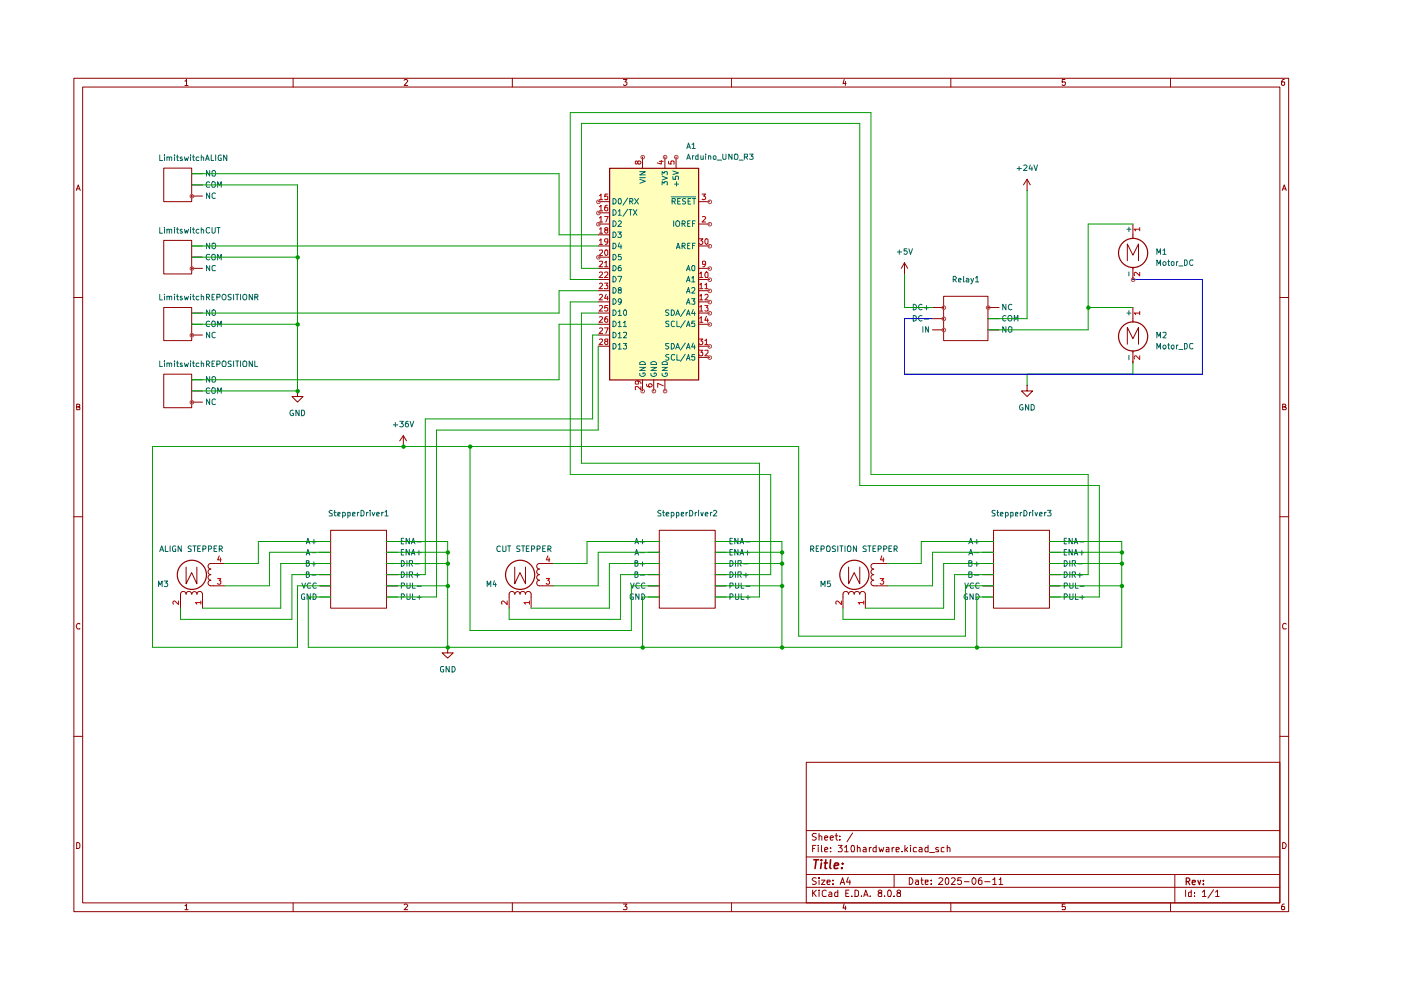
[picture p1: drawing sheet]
<svg xmlns="http://www.w3.org/2000/svg" width="297mm" height="210mm" viewBox="0 0 297 210" stroke-linecap="round" stroke-linejoin="round" font-family="sans-serif">
<g fill="none" stroke="#910000" stroke-width=".21">
<path d="M15.7 16.6h257.5v176.7h-257.5zM17.5 18.5h253.9v172.9h-253.9zM39.2 17.2h.2l.1-.4v1.3M39.2 18.1h.7M62.1 16.6v1.9M85.7 17l.2-.2h.3l.2 .3-.7 1h.7M108.6 16.6v1.9M132.2 16.8h.7l-.4 .6 .4 .1v.4l-.2 .2h-.4l-.1-.2M155.1 16.6v1.9M179 16.8l-.3 .9h.7M179.2 17.3v.8M201.6 16.6v1.9"/>
<path d="M225.8 16.8h-.6v.6h.6l.1 .1-.1 .5-.4 .1-.2-.2M248.2 16.6v1.9M272.3 16.8h-.3a.93 .93 0 0 0-.2 1.2h.5l.1-.5-.1-.1h-.5l-.1 .1M16.2 40.4l.4-1.2 .4 1.2M16.3 40h.5M271.9 40.4l.4-1.2 .4 1.2M272 40h.6M15.7 63.1h1.8M271.4 63.1h1.8M16.3 86.3h.4l.2-.3-.1-.2-.5-.1v1.2h.5l.1-.5-.2-.1M271.9 86.3l.6-.1v-.4l-.6-.1v1.2h.6l.2-.4-.3-.2M15.7 109.6h1.8"/>
<path d="M271.4 109.6h1.8M16.9 132.3l-.1-.1a.66 .66 0 0 0-.6 .4 .66 .66 0 0 0 .2 .7h.5M272.7 132.3l-.4-.1-.4 .3v.6l.2 .2h.6M15.7 156.1h1.8M271.4 156.1h1.8M16.3 178.6h.3l.3 .4v.6l-.3 .3h-.3zM170.9 161.6h100.5v29.8h-100.5zM170.9 176.1h100.5M172.3 179.9h.4M173 179.2h-.7v1.4M173.1 176.8l-.6-.1-.3 .3 .1 .3 .7 .2 .1 .2a.51 .51 0 0 1-.4 .4 .51 .51 0 0 1-.5 0M173.5 179.2v.1"/>
<path d="M173.5 179.7v.9M173.7 177.3l.3-.1 .2 .2v.7M173.7 176.7v1.4M174.2 179.2v1.2l.1 .2M174.8 177.6l.7-.1-.1-.2-.4-.1-.2 .2 .1 .7h.5M176 177.6l.7-.1-.1-.2-.4-.1-.2 .2 .1 .7h.5M176.1 179.7v.2M177 177.2h.6M177.3 176.7v1.2l.3 .2M177.7 179.2h.9l-.5 .5h.2l.3 .3-.1 .5h-.8M178.1 178v.1M178.1 177.3v.1"/>
<path d="M179.1 179.7l.4-.5v1.4M180.5 179.3h.6l.1 .8-.2 .5-.5-.1zM180.8 176.6l-1.2 1.9M181.8 179.8l.2-.1h.3l.1 .9M181.8 179.2v1.4M183 179.7h.5l.1 .2v.7h-.6v-.3l.6-.3M184.3 179.7v.9M184.7 179.7l-.4 .3M185.8 179.2v1.4h-.5l-.2-.3 .1-.5 .2-.1h.4M186.4 179.7l.2 .9 .3-.6 .2 .6 .3-.9M187.9 179.7h.6v.9h-.6v-.4l.6-.2M189.1 179.7v.9"/>
<path d="M189.6 179.7l-.5 .3M191.9 179.2v1.4M192.4 179.7l-.5 .6M193 179.2v.1M193 179.7v.9M194.3 179.7h-.4l-.3 .3 .1 .6h.6M194.9 179.7h.3l.3 .2v.7h-.6l-.1-.3 .2-.2 .5-.1M196.8 179.2v1.4h-.6v-.9h.6M199 179.7a.35 .35 0 0 0-.4 0 .35 .35 0 0 0-.2 .3l.6 .3v.3h-.6M200.2 179.7h-.4l-.2 .1v.7l.6 .1M200.8 179.8v-.1a.36 .36 0 0 1 .6 .2v.7M200.8 179.2v1.4"/>
<path d="M271.9 178.6a.65 .65 0 0 1 .8 .7 .65 .65 0 0 1-.8 .6zM39.2 192h.2l.1-.3v1.2M39.2 192.9h.7M62.1 191.4v1.9M85.7 191.9l.2-.2h.3l.2 .2-.7 1h.7M108.6 191.4v1.9M132.2 191.7h.7l-.4 .5 .4 .2v.3l-.1 .2-.6-.1M155.1 191.4v1.9M170.9 188.1h100.5M170.9 185.4h100.5M170.9 181.7h100.5M172.3 188.7v1.4"/>
<path d="M172.5 189.3l.6 .8M173.1 186.2l-.6-.1-.3 .3 .3 .4 .6 .3a.51 .51 0 0 1-.4 .4 .51 .51 0 0 1-.5 0M173.1 188.7l-.8 .8M173.7 188.7v.2M173.7 186.1v.2M173.7 186.6v.9M173.7 189.1v1M174.2 186.6h.7l-.7 .9h.7M174.8 180.2l.7-.2-.1-.3h-.4l-.2 .2 .1 .7h.5M175.2 188.9l-.4-.2-.5 .4 .1 .8 .2 .2 .6-.1M175.3 187l.7-.1-.1-.3h-.5l-.1 .2 .1 .7h.5M175.8 189.2l.4-.1 .2 .3v.7h-.6l-.1-.4 .7-.2"/>
<path d="M176.1 180.5v.1M176.6 187.4v.1M176.6 186.6v.2M177.6 188.7v1.4h-.6v-.9h.6M178.1 187.5l.5-1.4 .5 1.4M178.3 187.1h.6M179 191.6l-.3 .9h.7M179.1 180.6h.7M179.2 192.1v.8M179.3 189.4h.5M179.8 186l-.3 1h.8M180 188.7h-.7v1.4h.7"/>
<path d="M180.2 186.6v.9M180.6 190v.1M181.3 188.7h.3l.4 .4v.6l-.2 .4h-.5zM182.6 190v.1M183.1 190.1l.5-1.4 .5 1.4M183.2 189.7h.7M184.5 190v.1M186.4 189.3l-.2-.3 .2-.3 .5 .1v.3l-.7 .5 .2 .5h.5v-.6l-.2-.2M187.5 190v.1M188.2 189l.3-.3a.78 .78 0 0 1 .6 .6 .78 .78 0 0 1-.3 .8l-.5-.1zM189.6 190v.1M189.6 185.4v2.7"/>
<path d="M190 180.2l.7-.2-.1-.3h-.6v.9h.6M190.4 189.3l-.2-.3 .2-.3 .4 .1 .1 .3-.7 .5 .1 .5h.5l.1-.6-.2-.2M191.3 180.5v.1M192 180.1l.4 .5M192.8 186.1a.72 .72 0 0 1 .8 .7 .72 .72 0 0 1-.8 .7zM194.1 186.6h.5l.1 .9M194.7 186.9h-.4l-.2 .3 .2 .3h.4M195.2 186.6h.5M195.4 186.1v1.2l.3 .2M196.2 187l.6-.1v-.3h-.6v.9h.6M197.1 180.8h1M197.4 187.4v.1"/>
<path d="M197.4 186.6v.2M199.1 186.3v-.1a.47 .47 0 0 1 .8 .3l-.9 1h.9M200.5 186.3l.2-.2a.8 .8 0 0 1 .5 .7 .8 .8 0 0 1-.5 .7l-.2-.1-.1-.5zM201.6 191.4v1.9M201.8 186.3l.1-.2h.4l.2 .4-.8 1h.8M203.8 186.1h-.7l-.1 .7 .3-.2 .4 .1 .2 .6a.52 .52 0 0 1-.9 .1M204.5 186.9h1M206.4 186.1a.75 .75 0 0 1 .6 .7 .75 .75 0 0 1-.6 .7 .92 .92 0 0 1 0-1.4zM208.1 186.1l-.5 .2a1.02 1.02 0 0 0 .1 1.2l.5-.1v-.6l-.5-.2-.3 .3M208.8 186.9h1.1M210.5 186.5l.4-.4v1.4M210.5 187.5h.7"/>
<path d="M211.8 186.5l.4-.4v1.4M211.8 187.5h.8M225.8 191.7h-.6v.6l.6-.1 .1 .2-.1 .5-.6-.1M248.2 191.4v1.9M249.1 185.4v6M251.4 188.7v1.4M252.6 188.7v1.4h-.5l-.1-.8 .2-.2 .4 .1M253.2 190v.1M253.2 189.2v.2M254.9 189.1l.5-.4v1.4M254.9 190.1h.8M257.3 188.6l-1.2 1.8"/>
<path d="M257.7 189.1l.4-.4v1.4M257.7 190.1h.8M272.3 191.7h-.3a.93 .93 0 0 0-.2 1.2h.5l.1-.5-.1-.2h-.5l-.1 .2"/>
</g>
<path d="M251.5 186.9h.5l.3-.3v-.2l-.3-.3h-.5v1.5M251.8 186.9l.5 .7M252.8 187.1l.6-.1v-.4h-.5l-.1 .2 .1 .7h.5M254 186.6l.3 1 .3-1M255.1 187.4v.2M255.1 186.6v.2" fill="none" stroke="#910000" stroke-width=".25"/>
<path d="M172.6 182.3h1M173.1 182.3l-.3 1.8M174.2 182.3v.2M174.2 183l-.2 1.1M174.8 183h.6M175.1 182.3l-.2 1.8h.4M176.1 182.3l-.2 1.6 .3 .2M176.9 183.6l.9-.2-.1-.4h-.7l-.1 .9 .1 .2h.6M178.5 184v.1M178.6 183v.2" fill="none" stroke="#910000" stroke-width=".34"/>
<path d="M129.2 35.6h18.9v44.9h-18.9z" fill="#ffb"/>
<g fill="none" stroke="#910000" stroke-width=".21">
<path d="M34.7 35.6h5.9v7.2h-5.9zM40.6 39.2h2.3M40.6 36.8h2.3M136.2 33.3v2.3M141 33.3v2.3M143.3 33.3v2.3M217.8 38l-.8 1.2M217.8 38v2.4M217.8 38l.6 1.2M34.7 51h5.9v7.1h-5.9zM40.6 52.2h2.3M40.6 54.5h2.3"/>
<path d="M40.6 56.9h2.3M40.6 41.6h2.3M126.8 59.3h2.4M126.8 42.8h2.4M126.8 45.1h2.4M126.8 47.5h2.4M126.8 49.8h2.4M126.8 52.2h2.4M126.8 54.5h2.4M126.8 56.9h2.4M148.1 59.3h2.4M148.1 42.8h2.4"/>
<path d="M148.1 47.5h2.4M148.1 52.2h2.4M148.1 56.9h2.4M191.8 58.1h.1M191.8 55.7l-.7 1.2M191.8 55.7v2.4M191.8 55.7l.6 1.2M217.8 40.4h.1M239 55.3v-3.6l1.2 2.4 1.2-2.4v3.6M240.2 47.5v3M240.2 56.6v2.7M34.7 79.3h5.9v7.1h-5.9z"/>
<path d="M34.7 65.2h5.9v7h-5.9zM40.6 66.4h2.3M40.6 68.7h2.3M40.6 71h2.3M126.8 61.6h2.4M126.8 64h2.4M126.8 66.4h2.4M126.8 68.7h2.4M126.8 71h2.4M126.8 73.4h2.4M148.1 61.6h2.4M148.1 64h2.4"/>
<path d="M148.1 66.4h2.4M148.1 68.7h2.4M148.1 73.4h2.4M148.1 75.8h2.4M197.7 67.6h2.4M197.7 65.2h2.4M197.7 69.9h2.4M200.1 62.8h9.4v9.4h-9.4zM209.5 67.6h2.3M209.5 65.2h2.3M209.5 69.9h2.3M239 73v-3.6l1.2 2.4 1.2-2.4v3.6"/>
<path d="M240.2 65.2v3.1M240.2 74.3v2.7M40.6 82.9h2.3M40.6 85.3h2.3M40.6 80.5h2.3M63.1 82.9v1.2h1.2l-1.2 1.2-1.2-1.2h1.2M63.1 82.9h.1M85.5 94.7h.1M85.5 92.4l-.7 1.1M85.5 92.4v2.3M85.5 92.4l.7 1.1M136.2 80.5v2.4"/>
<path d="M138.6 80.5v2.4M141 80.5v2.4M217.8 81.7v1.2h1.1l-1.1 1.2-1.2-1.2h1.2M217.8 81.7h.1M47.7 119.5h-3a.59 .59 0 0 0-.6 .6 .59 .59 0 0 0 .6 .5 .59 .59 0 0 0-.6 .6 .59 .59 0 0 0 .6 .6 .59 .59 0 0 0-.6 .6 .59 .59 0 0 0 .6 .6 .59 .59 0 0 0-.6 .6 .59 .59 0 0 0 .6 .6h3M67.7 119.5h2.4M67.7 114.8h2.4M67.7 117.1h2.4M70.1 112.4h11.9v16.5h-11.9zM82 119.5h2.3M82 114.8h2.3M82 117.1h2.3"/>
<path d="M117.3 119.5h-2.9a.59 .59 0 0 0-.6 .6 .59 .59 0 0 0 .6 .5 .59 .59 0 0 0-.6 .6 .59 .59 0 0 0 .6 .6 .59 .59 0 0 0-.6 .6 .59 .59 0 0 0 .6 .6 .59 .59 0 0 0-.6 .6 .59 .59 0 0 0 .6 .6h2.9M137.4 119.5h2.4M137.4 114.8h2.4M137.4 117.1h2.4M139.8 112.4h11.8v16.5h-11.8zM151.6 119.5h2.4M151.6 114.8h2.4M151.6 117.1h2.4M188.2 119.5h-3a.59 .59 0 0 0-.5 .6 .59 .59 0 0 0 .5 .5 .59 .59 0 0 0-.5 .6 .59 .59 0 0 0 .5 .6 .59 .59 0 0 0-.5 .6 .59 .59 0 0 0 .5 .6 .59 .59 0 0 0-.5 .6 .59 .59 0 0 0 .5 .6h3M208.3 119.5h2.4M208.3 114.8h2.4M208.3 117.1h2.4"/>
<path d="M210.7 112.4h11.8v16.5h-11.8zM222.5 119.5h2.3M222.5 114.8h2.3M222.5 117.1h2.3M39.5 120.2v3.6l1.1-2.4 1.1 2.4v-3.6M40.6 126a.59 .59 0 0 0-.6-.6 .59 .59 0 0 0-.5 .6 .59 .59 0 0 0-.6-.6 .59 .59 0 0 0-.6 .6v2.9M40.7 126a.55 .55 0 0 1 .5-.6 .55 .55 0 0 1 .6 .6M41.7 126a.59 .59 0 0 1 .6-.6 .59 .59 0 0 1 .6 .6v2.9M67.7 124.2h2.4M67.7 121.8h2.4M67.7 126.6h2.4M82 124.2h2.3"/>
<path d="M82 121.8h2.3M82 126.6h2.3M94.9 137.2v1.2h1.2l-1.2 1.1-1.2-1.1h1.2M94.9 137.2h.1M109.1 120.2v3.6l1.1-2.4 1.2 2.4v-3.6M109.1 126a.59 .59 0 0 0-.6-.6 .59 .59 0 0 0-.6 .6v2.9M109.2 126a.55 .55 0 0 1 .5-.6 .55 .55 0 0 1 .6 .6M110.2 126a.59 .59 0 0 1 .6-.6 .59 .59 0 0 1 .6 .6 .59 .59 0 0 1 .6-.6 .59 .59 0 0 1 .6 .6v2.9M137.4 124.2h2.4M137.4 121.8h2.4M137.4 126.6h2.4M151.6 124.2h2.4"/>
<path d="M151.6 121.8h2.4M151.6 126.6h2.4M178.7 128.9v-2.9a.59 .59 0 0 1 .6-.6 .59 .59 0 0 1 .6 .6 .59 .59 0 0 1 .6-.6 .59 .59 0 0 1 .6 .6 .59 .59 0 0 1 .6-.6 .59 .59 0 0 1 .6 .6 .59 .59 0 0 1 .6-.6 .59 .59 0 0 1 .6 .6v2.9M179.9 120.2v3.6l1.2-2.4 1.2 2.4v-3.6M208.3 124.2h2.4M208.3 121.8h2.4M208.3 126.6h2.4M222.5 124.2h2.3M222.5 121.8h2.3M222.5 126.6h2.3"/>
</g>
<g fill="none" stroke="#006665" stroke-width=".21">
<path d="M44.4 38.7l-.2-.2a.67 .67 0 0 0-.5 .5 .67 .67 0 0 0 .2 .7l.5-.1M44.4 36.2v1.1l-.6-1.1v1.1M45 36.3l.5-.1a.86 .86 0 0 1 .1 1.1h-.5l-.1-.1zM45.1 38.5l.5 .2v.8l-.1 .2h-.5a.86 .86 0 0 1 .1-1.2zM46.1 39.7v-1.2l.5 .9 .3-.9v1.2M135.6 38l1.2 .4-1.2 .5M135.6 36.4h1.2l-1.2 .7h1.2M135.6 37.7h1.2M140.4 39.2v-.7l.4 .4 .1-.4h.5v.7M140.4 37.3l1.1 .5-1.1 .4M140.4 37.1v-.7l.4 .3 .1-.3h.5v.7M142.7 37.4v.6h.6l-.1-.5 .1-.2h.4l.1 .2v.5"/>
<path d="M142.7 36.2l1.1 .5-1.1 .3M143 39h.8M143.4 38.5v1M44.4 40.9v1.2l-.6-1.2v1.2M44.4 54l-.5-.1a.67 .67 0 0 0-.2 .7 .67 .67 0 0 0 .5 .5l.2-.2M44.4 56.3v1.1l-.6-1.1v1.1M44.4 51.6v1.1l-.6-1.1v1.1M45 51.7l.1-.1h.5a.86 .86 0 0 1-.1 1.1l-.5-.1zM45 53.9h.5l.1 .2v.8l-.5 .2a.86 .86 0 0 1-.1-1.2zM45.6 41.1l-.1-.2-.5 .2v.7a.45 .45 0 0 0 .6 .2M45.6 56.4l-.5-.1-.1 .3v.5l.1 .3 .5-.1M46.1 55.1v-1.2l.5 .9 .3-.9v1.2"/>
<path d="M130 42.1a.6 .6 0 0 1 .6 .6 .6 .6 0 0 1-.6 .6zM130 44.4a.6 .6 0 0 1 .6 .6 .6 .6 0 0 1-.6 .6zM130 46.8a.6 .6 0 0 1 .6 .6 .6 .6 0 0 1-.6 .6zM130 49.2h.4a.66 .66 0 0 1 .2 .7 .66 .66 0 0 1-.6 .5zM130 51.6h.4a.66 .66 0 0 1 .2 .7 .66 .66 0 0 1-.6 .4zM130 53.9h.4a.66 .66 0 0 1 .2 .8 .66 .66 0 0 1-.6 .4zM130 56.3h.4l.2 .4-.2 .7h-.4zM130 58.6a.66 .66 0 0 1 .6 .4 .66 .66 0 0 1-.2 .8h-.4zM131 49.2h.7l-.4 .4 .4 .3v.4l-.6 .1-.1-.2M131 58.6h.8l-.5 1.2M131.1 44.8l.3-.4v1.2M131.1 46.9l.4-.1 .2 .4-.7 .8h.7"/>
<path d="M131.1 45.6h.6M131.1 42.2l.4-.1a.78 .78 0 0 1 0 1.2l-.4-.1zM131.3 51.5l-.2 .8h.7M131.7 53.9h-.6v.5h.6v.6l-.5 .1-.1-.2M131.7 56.3h-.4l-.2 .4v.7h.6v-.7h-.6v.2M131.7 51.9v.8M133.1 42l-1 1.5M133.1 44.4l-1 1.5M133.3 44.4h.7M133.5 42.7h.5l.2-.2-.1-.3-.6-.1v1.2M133.7 44.4v1.2M133.8 42.7l.4 .6"/>
<path d="M134.3 44.4l.7 1.2M134.5 42.1l.9 1.2M135 44.4l-.7 1.2M135.4 42.1l-.9 1.2M142.3 41.7h5.2M142.5 42.7h.6l.1-.5-.7-.1v1.2M142.8 46.8v1.2M142.8 42.7l.4 .6M143.3 47l.3-.2a.6 .6 0 0 1 .5 .6 .6 .6 0 0 1-.5 .6l-.3-.4zM143.4 52.7l.4-1.1 .4 1.1M143.5 52.4h.6M143.7 42.7h.4"/>
<path d="M144.3 42.1h-.6v1.2h.6M144.6 47.4h.5l.2-.2-.1-.3-.6-.1v1.2M144.6 52.2l.6-.1 .1-.4-.2-.1h-.5v1.1M144.9 47.4l.4 .6M144.9 52.2l.4 .5M145.4 42.2h-.6v.4l.5 .2 .1 .2-.3 .3-.4-.1M145.5 59.8l.5-1.2 .3 1.2M145.5 57.4l.5-1.1 .3 1.1M145.6 59.4h.6M145.6 57.1h.6M145.8 47.4h.3M145.8 52.1h.3"/>
<path d="M145.9 42.7h.4M146.3 46.8h-.5v1.2h.5M146.3 51.6h-.5v1.1h.5M146.5 42.1h-.6v1.2h.6M146.6 58.9h.2l.2-.3v1.2M146.6 59.8h.7M146.8 56.3h.4l.1 .2v.7l-.1 .2h-.4l-.2-.4zM146.8 47.4h.4M146.8 42.1h.7M146.8 52.1h.4M147.2 42.1v1.2M147.4 46.8h-.6v1.2"/>
<path d="M147.4 51.6h-.6v1.1M238.9 48.6h.9M239.4 48.2v.9M239.4 57.7v.8M44.4 79.8v1.2l-.6-1.2v1.2M44.4 68.2l-.2-.1a.6 .6 0 0 0-.5 .6 .6 .6 0 0 0 .5 .6l.2-.1M44.4 70.4v1.2l-.6-1.2v1.2M44.4 65.7v1.2l-.6-1.2v1.2M45 65.9l.5-.2a.65 .65 0 0 1 .2 .7 .65 .65 0 0 1-.5 .5l-.2-.2zM45.1 68.1l.5 .1v.9l-.5 .2a.78 .78 0 0 1 0-1.2zM45.6 70.5a.45 .45 0 0 0-.6 .2v.7a.45 .45 0 0 0 .6 .1M46.1 69.3v-1.2l.5 .8 .3-.8v1.2"/>
<path d="M130 61a.66 .66 0 0 1 .6 .4 .66 .66 0 0 1-.2 .7h-.4zM130 63.3l.5 .2 .1 .5a.57 .57 0 0 1-.6 .5zM130 65.7a.6 .6 0 0 1 .6 .6 .6 .6 0 0 1-.6 .6zM130 68.1a.6 .6 0 0 1 .6 .6 .6 .6 0 0 1-.6 .6zM130 70.4a.6 .6 0 0 1 .6 .6 .6 .6 0 0 1-.6 .6zM130 72.8h.4a.66 .66 0 0 1 .2 .8 .66 .66 0 0 1-.6 .4zM131.1 66l.3-.3v1.2M131.1 68.4l.3-.3v1.2M131.1 70.8l.3-.4v1.2M131.1 73.2l.3-.4v1.2M131.1 66.9h.6M131.1 69.3h.6"/>
<path d="M131.1 71.6h.6M131.1 74h.6M131.3 61.5h-.2a.31 .31 0 0 1 .1-.5 .31 .31 0 0 1 .5 .1v.4l-.6 .1v.5h.6v-.1v-.3l-.2-.2M131.7 63.8a.35 .35 0 0 1-.3 .3 .35 .35 0 0 1-.3-.3v-.4l.4-.1a.73 .73 0 0 1-.1 1.2h-.3M132.2 68.4l.3-.3v1.2M132.2 70.5h.6v.5l-.6 .6h.6M132.2 72.8h.6l-.3 .4 .3 .1v.5l-.1 .2h-.4l-.1-.2M132.2 69.3h.6M132.3 65.8l.3-.1 .2 .3v.6l-.3 .3a.7 .7 0 0 1-.2-1.1zM135.6 79.2v.4a.67 .67 0 0 0 .7 .2 .67 .67 0 0 0 .5-.5l-.1-.2h-.4v.2M135.6 77.9h1.2l-1.2 .7h1.2M135.6 76.9a.66 .66 0 0 1 .8-.3 .66 .66 0 0 1 .4 .7h-1.2z"/>
<path d="M138 79.2v.4a.67 .67 0 0 0 .7 .2 .67 .67 0 0 0 .5-.5l-.2-.2h-.3v.2M138 77.9h1.2l-1.2 .7h1.2M138 76.9a.66 .66 0 0 1 .8-.3 .66 .66 0 0 1 .4 .7h-1.2zM140.4 79.2v.4l.5 .2 .6-.2-.1-.5h-.3v.2M140.4 77.9h1.1l-1.1 .7h1.1M140.4 76.9l.7-.3 .4 .3v.4h-1.1zM141.8 65.8h-.7v.3l.7 .4-.2 .4-.5-.1M141.8 68.2l-.4-.1-.3 .2 .3 .4 .4 .1v.4h-.7M141.8 72.8l-.7 .1v.3l.7 .5-.2 .3-.5-.1M141.8 75.2h-.5l-.2 .2 .2 .3 .5 .2v.3l-.2 .2-.5-.1M142.3 65.7a.6 .6 0 0 1 .7 .6 .6 .6 0 0 1-.7 .6zM142.3 72.8h.4a.66 .66 0 0 1 .3 .8 .66 .66 0 0 1-.7 .4z"/>
<path d="M143 68.2a.45 .45 0 0 0-.7 .1v.7a.45 .45 0 0 0 .7 .2M143 75.3l-.5-.1-.2 .2 .1 .8 .3 .2 .3-.2M143.3 66.9l.4-1.2 .4 1.2M143.3 74l.4-1.2 .4 1.2M143.4 66.5h.5M143.4 73.7h.5M143.5 68.1v1.2h.6M143.5 75.2v1.2h.6M145.3 65.6l-1 1.5M145.3 68l-1 1.5M145.3 72.7l-1 1.6M145.3 75.1l-1 1.5"/>
<path d="M145.5 62.1l.5-1.1 .3 1.1M145.5 64.5l.5-1.2 .3 1.2M145.5 66.9l.5-1.2 .3 1.2M145.5 69.3l.5-1.2 .3 1.2M145.5 74l.5-1.2 .3 1.2M145.5 76.4l.5-1.2 .3 1.2M145.6 61.8h.6M145.6 64.2h.6M145.6 66.5h.6M145.6 68.9h.6M145.6 73.7h.6M145.6 76h.6"/>
<path d="M146.6 61.1l.2-.1h.4l.1 .1v.4l-.7 .6h.7M146.6 63.3h.7l-.3 .5 .3 .1v.5h-.7M147 65.6l-.4 .9h.8M147 72.7l-.4 .9h.8M147.2 66.1v.8M147.2 73.2v.8M147.3 68.1h-.6l-.1 .6 .2-.2h.4l.1 .2v.5h-.7M147.3 75.2h-.6l-.1 .5h.7v.5l-.1 .2h-.4l-.2-.2M193.6 64.5l.6 .2 .1 .3-.1 .5-.3 .2h-.3zM193.6 66.9l.6 .2 .1 .3-.1 .5-.3 .2h-.3zM195.5 64.6a.55 .55 0 0 0-.8 .5 .55 .55 0 0 0 .8 .5M195.5 67a.55 .55 0 0 0-.8 .5 .55 .55 0 0 0 .8 .5"/>
<path d="M195.7 69.3v1.1M196 65.3h.8M196 67.6h.8M196.4 64.8v.9M196.8 69.3v1.1l-.5-1.1v1.1M213.3 67l-.4-.1-.3 .2v.7l.3 .3 .4-.1M213.3 64.5v1.2l-.7-1.2v1.2M213.3 69.3v1.1l-.7-1.1v1.1M213.8 67.1l.2-.2a.6 .6 0 0 1 .6 .6 .6 .6 0 0 1-.6 .6l-.3-.5zM214 69.3l.5 .1v.9l-.5 .1a.78 .78 0 0 1 0-1.1zM214.5 64.6l-.2-.1a.6 .6 0 0 0-.5 .6 .6 .6 0 0 0 .5 .6l.2-.1M215.1 68.1v-1.2l.3 .8 .4-.8v1.2"/>
<path d="M238.9 66.4h.9M239.4 65.9v.9M239.4 75.4v.9M44.4 82.4l-.2-.2a.67 .67 0 0 0-.5 .5 .67 .67 0 0 0 .2 .7l.5-.1M44.4 84.6v1.2l-.6-1.2v1.2M45 80l.5-.2a.86 .86 0 0 1 .1 1.2h-.5l-.1-.1zM45.1 82.2l.5 .2v.8l-.1 .2h-.5a.86 .86 0 0 1 .1-1.2zM45.6 84.8l-.3-.2-.3 .3v.6l.1 .3 .5-.1M46.1 83.4v-1.2l.5 .9 .3-.9v1.2M64.9 115.3l.4-1.2 .4 1.2M64.9 117.7l.4-1.2 .4 1.2M64.9 119.4h.5v-.5h-.5v1.2h.5l.2-.5-.3-.2"/>
<path d="M65 115h.6M65 117.3h.6M66.1 114.9h.9M66.1 117.2h.9M66.1 119.5h.9M66.5 114.4v.9M66.5 119.1v1M85.1 118.9h.4a.66 .66 0 0 1 .2 .7 .66 .66 0 0 1-.6 .5zM85.1 117.1h.3M85.1 114.7h.3M85.6 116.5h-.5v1.2h.5M85.6 114.1h-.5v1.2h.5"/>
<path d="M86.3 118.9v1.2M86.8 119.5l.7-.1v-.4l-.7-.1v1.2M86.8 116.5v1.2l-.7-1.2v1.2M86.8 114.1v1.2l-.7-1.2v1.2M87.1 119.5l.4 .6M87.2 117.7l.4-1.2 .4 1.2M87.2 115.3l.4-1.2 .4 1.2M87.3 115h.6M87.3 117.3h.6M88 119.5h.9M88.4 114.9h.9M88.4 117.2h.9"/>
<path d="M88.8 116.8v.9M134.6 115.3l.4-1.2 .4 1.2M134.6 117.7l.4-1.2 .4 1.2M134.6 119.4h.5v-.5h-.5v1.2h.4l.3-.5-.3-.2M134.7 115h.6M134.7 117.3h.6M135.7 114.9h1M135.7 117.2h1M135.7 119.5h1M136.2 114.4v.9M136.2 119.1v1M154.8 118.9h.4a.66 .66 0 0 1 .2 .7 .66 .66 0 0 1-.6 .5z"/>
<path d="M154.8 117.1h.3M154.8 114.7h.3M155.3 116.5h-.5v1.2h.5M155.3 114.1h-.5v1.2h.5M156 118.9v1.2M156.5 119.5l.6-.1v-.4l-.6-.1v1.2M156.5 116.5v1.2l-.7-1.2v1.2M156.5 114.1v1.2l-.7-1.2v1.2M156.8 119.5l.3 .6M156.9 117.7l.4-1.2 .3 1.2M156.9 115.3l.4-1.2 .3 1.2M157 115h.6"/>
<path d="M157 117.3h.6M157.6 119.5h1M158.1 114.9h.9M158.1 117.2h.9M158.5 116.8v.9M205.4 115.3l.4-1.2 .4 1.2M205.4 117.7l.4-1.2 .4 1.2M205.4 119.4h.5l.2-.4-.2-.1h-.5v1.2h.5l.2-.2v-.4l-.3-.1M205.6 115h.5M205.6 117.3h.5M206.6 114.9h.9M206.6 117.2h.9"/>
<path d="M206.6 119.5h.9M207.1 114.4v.9M207.1 119.1v1M225.6 118.9h.5a.66 .66 0 0 1 .2 .7 .66 .66 0 0 1-.7 .5zM225.6 117.1h.4M225.6 114.7h.4M226.1 116.5h-.5v1.2h.5M226.1 114.1h-.5v1.2h.5M226.8 118.9v1.2M227.3 119.5l.7-.1v-.4l-.7-.1v1.2M227.3 116.5v1.2l-.6-1.2v1.2M227.3 114.1v1.2l-.6-1.2v1.2"/>
<path d="M227.7 119.5l.3 .6M227.8 117.7l.3-1.2 .4 1.2M227.8 115.3l.3-1.2 .4 1.2M227.8 115h.6M227.8 117.3h.6M228.5 119.5h.9M228.9 114.9h.9M228.9 117.2h.9M229.4 116.8v.9M64 123.6l.4 1.1 .4-1.1M64.6 126l-.3-.1-.4 .3v.6l.2 .3h.5v-.5h-.2M64.9 121.8h.5v-.6h-.5v1.2h.5l.2-.4-.3-.2"/>
<path d="M65.8 125.9v1.2l-.7-1.2v1.2M65.9 123.7l-.5-.1-.3 .5 .3 .6 .5-.1M66.1 121.9h.9M66.4 125.9a.66 .66 0 0 1 .6 .4 .66 .66 0 0 1-.2 .8h-.4zM67.1 123.7l-.6-.1-.2 .5 .2 .6 .6-.1M85.1 121.2h.4a.66 .66 0 0 1 .2 .8 .66 .66 0 0 1-.6 .4zM85.1 126.6h.4l.3-.4-.3-.3h-.4v1.2M85.1 124.2l.6-.1 .1-.3-.2-.2h-.5v1.1M86.3 125.9l.1 1.2h.4l.2-.2v-1M86.3 123.6l.1 1.1h.4l.2-.2v-.9M86.3 121.2v1.2M86.8 121.8h.7v-.5l-.7-.1v1.2"/>
<path d="M87.1 121.8l.4 .6M87.5 125.9v1.2h.6M87.5 123.6v1.1h.6M88 121.9h.9M88.5 126.7h.8M88.5 124.3h.8M88.5 121.5v.9M88.9 126.2v.9M133.7 123.6l.4 1.1 .4-1.1M134.3 126l-.4-.1-.3 .3v.6l.2 .3h.5v-.5h-.2M134.6 121.8h.5v-.6h-.5v1.2h.4l.3-.4-.3-.2M135.5 125.9v1.2l-.7-1.2v1.2"/>
<path d="M135.6 123.7l-.6-.1-.2 .5 .2 .6 .6-.1M135.7 121.9h1M136.1 125.9a.66 .66 0 0 1 .6 .4 .66 .66 0 0 1-.2 .8h-.4zM136.7 123.7l-.5-.1-.2 .5 .1 .5h.6M154.8 121.2h.4a.66 .66 0 0 1 .2 .8 .66 .66 0 0 1-.6 .4zM154.8 126.6h.4l.2-.4-.2-.3h-.4v1.2M154.8 124.2l.6-.1v-.3l-.1-.2h-.5v1.1M156 125.9v1.2h.5l.1-.2v-1M156 123.6v1.1h.5l.1-.2v-.9M156 121.2v1.2M156.5 121.8h.6v-.5l-.6-.1v1.2M156.8 121.8l.3 .6"/>
<path d="M157.1 125.9v1.2h.6M157.1 123.6v1.1h.6M157.6 121.9h1M158.2 121.5v.9M158.2 126.7h.8M158.2 124.3h.8M158.6 126.2v.9M204.6 123.6l.3 1.1 .4-1.1M205.1 126l-.1-.1a.66 .66 0 0 0-.6 .5 .66 .66 0 0 0 .2 .7l.5-.1v-.4h-.2M205.4 121.8h.5l.2-.4-.2-.2h-.5v1.2h.5l.2-.1v-.4l-.3-.1M206.3 125.9v1.2l-.6-1.2v1.2M206.4 123.7l-.5-.1-.2 .5v.5h.7"/>
<path d="M206.6 121.9h.9M206.9 125.9a.66 .66 0 0 1 .7 .4 .66 .66 0 0 1-.3 .8h-.4zM207.6 123.7l-.5-.1-.3 .5 .1 .5h.7M225.6 121.2h.5a.66 .66 0 0 1 .2 .8 .66 .66 0 0 1-.7 .4zM225.6 126.6h.5l.2-.3-.2-.4h-.5v1.2M225.6 124.2l.6-.1 .1-.3-.2-.2h-.5v1.1M226.8 125.9l.1 1.2h.4l.2-.2v-1M226.8 123.6l.1 1.1h.4l.2-.2v-.9M226.8 121.2v1.2M227.3 121.8h.7v-.5l-.7-.1v1.2M227.7 121.8l.3 .6M228 125.9v1.2h.6"/>
<path d="M228 123.6v1.1h.6M228.5 121.9h.9M228.9 126.7h1M228.9 124.3h1M228.9 121.5v.9M229.4 126.2v.9"/>
</g>
<g fill="none" stroke="#910000" stroke-width=".25">
<path d="M129.2 35.7h18.9v44.9h-18.9z"/>
<circle cx="240.2" cy="53.6" r="3.1"/>
<circle cx="240.2" cy="71.3" r="3.1"/>
<circle cx="40.7" cy="121.9" r="3.1"/>
<circle cx="110.3" cy="121.9" r="3.1"/>
<circle cx="181.1" cy="121.9" r="3.1"/>
</g>
<g fill="none" stroke="#b90000" stroke-width=".21">
<path d="M135.2 34.4l.2-.3 .4 .1 .1 .2-.1 .3-.4 .1-.2-.1-.1-.5h-.4v.5l.3 .1 .2-.3M139.8 34.2h.8M140.2 34v.8l-.8-.3M141.7 34.2v.5l.6 .1-.1-.6h.7l-.1 .6M127.1 41.5l.3-.4v1.2M127.1 43.9l.3-.4v1.2M127.1 46.2l.3-.3v1.2M127.1 48.6l.3-.3v1.1M127.1 51l.3-.4v1.2M127.1 53.1l.6-.1 .1 .3-.8 .9h.8M127.1 55.5l.6-.1 .1 .3-.8 .9h.8M127.1 57.8l.4-.1 .3 .3-.8 .8h.8"/>
<path d="M127.1 42.3h.7M127.1 44.7h.7M127.1 47.1h.7M127.1 49.4h.7M127.1 51.8h.7M128.2 45.9h.7l-.5 1.2M128.2 55.7l.3-.3v1.2M128.2 57.8l.2-.1h.3l.2 .1v.4l-.7 .6h.7M128.2 56.6h.7M128.4 53h.3l.2 .2v.7l-.3 .3a.71 .71 0 0 1-.2-1.2zM128.4 48.8l-.2-.3 .1-.2h.6v.4l-.6 .2-.1 .1 .2 .4 .5-.1v-.4l-.2-.1M128.8 43.5h-.3a.73 .73 0 0 0-.1 1.2l.5-.1v-.5l-.5-.2-.2 .3"/>
<path d="M128.9 41.1h-.6l-.1 .6 .2-.1h.3l.2 .1v.5h-.7M128.9 51.1l-.1 .2h-.4l-.2-.2v-.3l.2-.2 .5 .1v.8l-.2 .2-.3 .1M148.3 50.6h.7l-.4 .5h.3v.6l-.5 .1-.1-.2M148.3 58l.4-.3v1.1M148.3 58.8h.7M148.8 41.1h.8l-.4 .5 .4 .2-.1 .4h-.7M148.9 46l.5-.1 .2 .3-.8 .9h.8M149.6 57.7h.3l.2 .2v.8l-.2 .1h-.3l-.2-.4zM149.6 50.6h.3l.2 .2v.8l-.2 .2a.71 .71 0 0 1-.3-1.2zM149.6 55.9l-.2 .1h-.4l-.1-.5 .5-.1 .2 .1-.2 .9-.4 .2M241.6 48.6h-1.1l.3 .3M241.6 57.7v.8l-.8-.8-.3 .3v.4"/>
<path d="M241.6 48.3v.6M127.1 60.2l.4-.2 .3 .4-.8 .8h.8M127.1 62.6l.4-.2 .3 .3-.8 .9h.8M127.1 64.9l.4-.1 .3 .3-.8 .9h.8M127.1 67.2l.4-.1 .3 .4-.8 .8h.8M127.1 69.6l.4-.1 .3 .3-.8 .9h.8M127.1 72l.6-.1 .1 .3-.8 .9h.8M128.2 60h.7l-.4 .5 .4 .1v.5h-.7M128.2 69.5h.7l-.5 1.2M128.4 72.4l-.2-.3 .2-.2h.4l.1 .3-.7 .4v.2l.2 .3 .5-.2v-.4l-.2-.1M128.5 62.4l-.3 .8h.7M128.8 67.1h-.3a.73 .73 0 0 0-.1 1.2l.5-.1v-.5l-.5-.1-.2 .2"/>
<path d="M128.8 62.8v.8M128.9 64.8h-.6l-.1 .6 .2-.2h.3l.2 .2v.5h-.7M148.3 71.9h.7l-.4 .4 .3 .1v.6l-.5 .1-.1-.2M148.3 74.3h.7l-.4 .4 .3 .1v.6h-.5l-.1-.1M148.3 60.4l.4-.4v1.2M148.3 62.7l.4-.3v1.2M148.3 65.1l.4-.3v1.2M148.3 67.5l.4-.4v1.2M148.3 61.2h.7M148.3 63.6h.7M148.3 66h.7M148.3 68.3h.7"/>
<path d="M149.4 60.4h.2l.2-.4v1.2M149.4 62.6l.2-.2h.3l.2 .2v.3l-.7 .7h.7M149.4 64.8h.7l-.3 .4 .3 .2v.5h-.7M149.4 72.2l.4-.3v1.2M149.4 74.3h.7v.5l-.7 .6h.7M149.4 61.2h.7M149.4 73.1h.7M149.8 67.1l-.4 .8h.8M150 67.6v.7M241.6 66.4h-1.1l.3 .3M241.6 75.4v.8l-.8-.8-.3 .3v.4M241.6 66v.7"/>
<path d="M135.2 80.8l.2 .1v.5h-.6l-.1-.5 .2-.1 .8 .1 .2 .5M135.9 82v.6l-.7-.6h-.4v.6M137.1 81.4v.4l.2 .2h.9v-.6h-.4a.35 .35 0 0 0-.3 .3 .35 .35 0 0 0 .3 .3M140.6 81.8l-1.2-.5v.8M46.5 117.9l-.4 .8h.8M46.7 118.3v.8M116.2 117.9l-.4 .8h.8M116.4 118.3v.8M186.9 117.9l-.2 .8h.8M187.3 118.3v.8M37.8 127.4v.8l-.8-.8-.3 .3v.4M42.6 127.8h-1.2l.3 .3"/>
<path d="M42.6 127.4v.7M46.1 122.7h.7l-.3 .4 .3 .1v.5l-.1 .2h-.4l-.2-.2M107.5 127.4v.8l-.8-.8-.4 .3 .1 .4M112.3 127.8h-1.2l.3 .3M112.3 127.4v.7M115.8 122.7h.7l-.3 .4 .3 .1v.5l-.2 .2h-.3l-.2-.2M178.4 127.4v.8l-.9-.8-.3 .3 .1 .4M183.1 127.8h-1.2l.4 .3M183.1 127.4v.7M186.6 122.7h.8l-.5 .4 .5 .3-.1 .4-.5 .1-.2-.2"/>
</g>
<g fill="none" stroke="#090" stroke-width=".21">
<path d="M40.6 39.2h22.5v43.7h-22.5M40.6 36.8h77.9v13h8.3M40.6 54.5h22.5M40.6 52.2h86.2M126.8 59.3h-5.9v-35.4h63.8v76.7h46v21.2h-8.2M126.8 56.9h-3.5v-30.7h59v76.8h50.8v23.6h-10.6M191.8 58.1v7.1h5.9M217.8 40.4v27.2h-8.3M240.2 47.5h-9.5v22.4h-21.2M40.6 68.7h22.5M126.8 71h-1.2v17.8h-35.4v33h-8.2M126.8 64h-5.9v36.6h42.5v21.2h-11.8"/>
<path d="M126.8 73.4v17.8h-34.3v35.4h-10.5M126.8 66.4h-3.5v31.8h37.7v28.4h-9.4M126.8 68.7h-8.3v11.8h-77.9M126.8 61.6h-8.3v4.8h-77.9M230.7 65.2h9.5M240.2 77v2.3h-22.4v2.4M99.7 94.7v39h34.2v-9.5h5.9M70.1 117.1h-13v7.1h-9.4M70.1 114.8h-15.3v4.7h-7.1M70.1 119.5h-10.6v9.4h-16.6M82 119.5h12.9M82 117.1h12.9"/>
<path d="M82 114.8h12.9v22.4M139.8 117.1h-13v7.1h-9.5M139.8 114.8h-15.3v4.7h-7.2M139.8 119.5h-10.6v9.4h-16.6M151.6 114.8h14.2v22.4M151.6 119.5h14.2M151.6 117.1h14.2M210.7 117.1h-13v7.1h-9.5M210.7 114.8h-15.4v4.7h-7.1M210.7 119.5h-10.6v9.4h-16.6M222.5 114.8h15.3v22.4h-172.4v-10.6h4.7M222.5 119.5h15.3"/>
<path d="M222.5 117.1h15.3M70.1 124.2h-7v13h-30.8v-42.5h137v40.2h35.4v-10.7h6M70.1 121.8h-8.2v9.5h-23.6v-2.4M82 124.2h12.9M139.8 121.8h-8.2v9.5h-23.7v-2.4M139.8 126.6h-3.6v10.6M151.6 124.2h14.2M210.7 121.8h-8.3v9.5h-23.7v-2.4M210.7 126.6h-3.6v10.6M222.5 124.2h15.3"/>
</g>
<path d="M240.2 59.3h14.7v20h-63.1v-11.7h5.9" fill="none" stroke="#0000ca" stroke-width=".21"/>
<g fill="#090">
<circle cx="230.8" cy="65.2" r=".47"/>
<circle cx="165.8" cy="124.2" r=".47"/>
<circle cx="165.8" cy="137.3" r=".47"/>
<circle cx="165.8" cy="119.5" r=".47"/>
<circle cx="136.3" cy="137.3" r=".47"/>
<circle cx="165.8" cy="117.1" r=".47"/>
<circle cx="95" cy="137.3" r=".47"/>
<circle cx="95" cy="117.1" r=".47"/>
<circle cx="85.6" cy="94.7" r=".47"/>
<circle cx="207.1" cy="137.3" r=".47"/>
<circle cx="237.9" cy="124.2" r=".47"/>
<circle cx="237.9" cy="119.5" r=".47"/>
<circle cx="237.9" cy="117.1" r=".47"/>
<circle cx="95" cy="119.5" r=".47"/>
<circle cx="95" cy="124.2" r=".47"/>
<circle cx="99.7" cy="94.7" r=".47"/>
<circle cx="63.1" cy="82.9" r=".47"/>
<circle cx="63.1" cy="68.8" r=".47"/>
<circle cx="63.1" cy="54.6" r=".47"/>
</g>
<g fill="none" stroke="#006665" stroke-width=".21">
<path d="M33.9 32.9v1.1h.6M34.9 32.9v.1M34.9 33.3v.7M35.4 33.4h.5v.6M35.4 33.3v.7M35.9 33.4l.2-.1 .3 .1v.6M37 32.9v.1M37 33.3v.7M37.4 33.3h.4M37.6 32.9v1.1h.2M38.6 33.4l-.2-.1-.2 .1 .2 .3h.2v.3h-.4M39.1 33.3l.2 .7 .2-.5 .2 .5 .3-.7"/>
<path d="M40.4 32.9v.1M40.4 33.3v.7M40.8 33.3h.4M41 32.9v1l.2 .1M42.2 33.4l-.4-.1-.2 .2v.4l.1 .1h.5M42.7 33.4l.3-.1 .2 .1v.6M42.7 32.9v1.1M43.6 34l.3-1.1 .5 1.1M43.7 33.7h.6M44.8 32.9v1.1h.5M45.7 32.9v1.1M46.9 32.9h-.1a.66 .66 0 0 0-.6 .4 .66 .66 0 0 0 .3 .7h.4v-.5h-.2"/>
<path d="M48.1 32.9v1.1l-.7-1.1v1.1M145.6 33.8l.4-1.1 .4 1.1M145.6 31.5l.4-1.2 .4 1.2M145.7 33.5h.6M145.7 31.2h.6M146.7 30.6l.4-.3v1.2M146.7 31.5h.7M146.8 33v.8M147.2 33l-.4 .3M148 32.7v1.1h-.4l-.1-.6 .2-.2 .3 .1M148.6 33v.7h.5M149.1 33v.8"/>
<path d="M149.6 32.7v.1M149.6 33v.8M150.2 33.2l.2-.2 .3 .2v.6M150.2 33v.8M151.3 33.1l.3-.1 .2 .2-.1 .6h-.4zM152.1 34h.9M153.2 32.7l.1 1.1h.5l.1-1.1M155.2 32.7v1.1l-.7-1.1v1.1M155.7 32.9l.2-.2h.4a.87 .87 0 0 1 0 1.1l-.6-.1zM156.7 34h.9M157.8 33.3l.7-.1v-.4l-.7-.1v1.1M158.2 33.3l.3 .5"/>
<path d="M158.9 32.7h.8l-.4 .4 .3 .1 .1 .4-.2 .2-.6-.1M215.6 35.7h1M216.1 35.3v.9M217.1 35.1l.4-.1 .3 .3-.8 .9h.8M218.4 35l-.2 .8h.7M218.8 35.4v.8M219.2 35l.4 1.2 .4-1.2M33.9 48.3v1.1h.6M34.9 48.3h.1M34.9 48.6v.8M35.4 48.8l.2-.2 .3 .1v.7M35.4 48.6v.8"/>
<path d="M35.9 48.8l.2-.2 .3 .1v.7M37 48.3h.1M37 48.6v.8M37.4 48.6h.4M37.6 48.3v1.1h.2M38.6 48.7l-.2-.1-.2 .3 .5 .4-.2 .1h-.3M39.1 48.6l.2 .8 .2-.5 .2 .5 .3-.8M40.4 48.3h.1M40.4 48.6v.8M40.8 48.6h.4M41 48.3v1l.2 .1M42.2 48.7l-.4-.1-.2 .3v.3l.2 .2h.4"/>
<path d="M42.7 48.8l.1-.2 .4 .2v.6M42.7 48.3v1.1M44.4 48.3h-.5a.67 .67 0 0 0-.2 .6 .67 .67 0 0 0 .5 .5l.2-.1M45 48.3v1l.1 .1h.3l.2-.2v-.9M46 48.3h.7M46.3 48.3v1.1M190.2 53.4h1M190.7 53v.9M192.3 52.7h-.6v.6h.6l.1 .4-.3 .2-.4-.1M192.7 52.7l.3 1.2 .5-1.2M202.1 59.3h.4l.3-.5-.3-.2h-.4v1.2M202.4 59.3l.4 .5"/>
<path d="M203.2 59.4l.6-.1-.2-.3-.4 .2v.4l.1 .2h.4M204.3 58.6v1.2h.2M204.9 59.1l.3-.1 .2 .2v.6h-.5l-.1-.3 .2-.1 .4-.1M205.8 59l.4 .8M206.4 59l-.4 1.1-.2 .1M206.8 58.9l.4-.3v1.2M206.8 59.8h.7M245.3 56.3v-1.2l.4 .9 .3-.9v1.2M245.3 53.9v-1.2l.4 .9 .3-.9v1.2M246.5 55.7l.5-.2 .2 .2v.3l-.4 .3-.3-.3zM246.5 53.1l.4-.4v1.2M246.5 53.9h.7"/>
<path d="M247.6 55.5h.4M247.7 55.1v1.1l.3 .1M248.4 55.5h.4l.1 .1v.5l-.1 .2-.5-.3zM249.4 55.5v.8M249.8 55.5l-.4 .2M249.9 56.4h.9M251.1 55.1h.4l.2 .3v.6l-.3 .3h-.3zM252.9 55.2l-.5-.1-.2 .3 .1 .7 .3 .2 .3-.2M33.9 76.5v1.2h.6M33.9 62.4v1.2h.6M34.9 76.5v.2M34.9 62.4v.1"/>
<path d="M34.9 62.8v.8M34.9 77v.7M35.4 77h.5v.7M35.4 62.9l.5-.1v.8M35.4 62.8v.8M35.4 77v.7M35.9 77.1l.2-.1h.3v.7M35.9 63l.1-.2h.4v.8M37 76.5v.2M37 62.4v.1M37 62.8v.8M37 77v.7"/>
<path d="M37.4 77h.4M37.4 62.8h.4M37.6 76.5v1.2h.2M37.6 62.4v1.1l.2 .1M38.6 77h-.2l-.2 .1 .2 .3h.2v.3h-.4M38.6 62.8h-.3l-.1 .2 .5 .4-.2 .2-.3-.1M39.1 77l.2 .7 .2-.5 .2 .5 .3-.7M39.1 62.8l.2 .8 .2-.6 .2 .6 .3-.8M40.4 76.5v.2M40.4 62.4v.1M40.4 62.8v.8M40.4 77v.7"/>
<path d="M40.8 77h.4M40.8 62.8h.4M41 76.5v1.1l.2 .1M41 62.4v1l.2 .2M42.2 77h-.4l-.2 .2v.4l.1 .1h.5M42.2 62.8h-.5l-.1 .2 .1 .5h.5M42.7 77h.3l.2 .1v.6M42.7 62.9l.4-.1 .1 .8M42.7 62.4v1.2M42.7 76.5v1.2M43.8 77.2h.4l.2-.4-.2-.3h-.4v1.2M43.8 63h.5l.1-.2v-.3l-.6-.1v1.2"/>
<path d="M44 77.2l.4 .5M44 63l.4 .6M45 77.1h.3M45 63h.3M45.5 76.5h-.5v1.2h.5M45.5 62.4h-.5v1.2h.5M46 77.2h.5l.2-.2v-.3l-.2-.2h-.5v1.2M46 63h.6l.1-.5-.7-.1v1.2M47.2 76.7l.2-.2 .4 .1a.87 .87 0 0 1 0 1.1h-.6l-.1-.3zM47.2 62.6l.2-.2a.6 .6 0 0 1 .5 .6 .6 .6 0 0 1-.5 .6l-.3-.4zM49 76.6h-.6v.4l.5 .2 .1 .4-.1 .1h-.6M49 62.5l-.4-.1-.3 .3 .1 .2 .5 .2v.4h-.6"/>
<path d="M49.5 62.4v1.2M49.5 76.5v1.2M50 76.5h.6M50 62.4h.6M50.3 62.4v1.2M50.3 76.5v1.2M51 62.4v1.2M51 76.5v1.2M51.6 76.7l.2-.2 .4 .1a.87 .87 0 0 1 0 1.1h-.6l-.1-.3zM51.6 62.6l.2-.2a.6 .6 0 0 1 .5 .6 .6 .6 0 0 1-.5 .6l-.3-.4zM53.5 76.5v1.2l-.7-1.2v1.2M53.5 62.4v1.2l-.7-1.2v1.2"/>
<path d="M54 76.5v1.2h.6M54 63h.6v-.5l-.6-.1v1.2M54.4 63l.3 .6M245.3 74v-1.2l.4 .9 .3-.9v1.2M245.3 71.6v-1.2l.4 .9 .3-.9v1.2M246.5 73.4l.5-.2 .2 .2v.3l-.4 .3-.3-.3zM246.5 70.5h.7v.5l-.7 .6h.7M247.6 73.2h.4M247.7 72.8v1.1l.3 .1M248.4 73.2h.4l.1 .1v.5l-.1 .2-.5-.3zM249.4 73.2v.8M249.8 73.2l-.4 .2"/>
<path d="M249.9 74.1h.9M251.1 72.8h.4l.2 .3v.6l-.3 .3h-.3zM252.9 72.9l-.5-.1-.2 .3 .1 .7 .3 .2 .3-.2M62.1 87h-.2a.61 .61 0 0 0-.4 .6 .61 .61 0 0 0 .5 .5h.2v-.5h-.2M63.4 87v1.1l-.7-1.1v1.1M63.9 87a.6 .6 0 0 1 .7 .5 .6 .6 0 0 1-.7 .6zM83.4 90.1h.9M83.8 89.6v.9M84.8 89.3h.7l-.4 .4 .4 .3-.1 .4h-.6M86.5 89.3l-.4 .1-.2 .9a.35 .35 0 0 0 .4 .2 .35 .35 0 0 0 .3-.2l-.1-.5-.1-.1-.5 .3M87 89.3l.3 1.2 .4-1.2M216.8 85.9l-.2-.1a.61 .61 0 0 0-.5 .6 .61 .61 0 0 0 .6 .6l.2-.1v-.5h-.2"/>
<path d="M218.1 85.8v1.2l-.7-1.2v1.2M218.6 85.8l.5 .1 .2 .2v.6l-.4 .3h-.3zM33.9 116.9l.4-1.2 .4 1.2M34 116.6h.5M35.1 115.7v1.2h.5M36.1 115.7v1.2M37.3 115.8l-.4-.1-.3 .4v.6l.1 .2h.6v-.5h-.2M38.4 115.7v1.2l-.6-1.2v1.2M40.6 115.8h-.6v.4l.5 .2 .1 .4-.1 .1h-.6M40.9 115.7h.7M41.2 115.7v1.2M41.9 116.3h.4"/>
<path d="M42.5 115.7h-.6v1.2h.6M43 116.4l.6-.1v-.5l-.6-.1v1.2M44.2 116.4l.6-.1v-.5l-.6-.1v1.2M45.4 116.3h.4M46 115.7h-.6v1.2h.6M46.5 116.4h.4l.3-.4-.3-.3h-.4v1.2M46.7 116.4l.5 .5M70.4 108.3l-.4-.1-.2 .3v.2l.6 .3v.3l-.6 .1M70.8 108.6h.5M71 108.2v1v.2h.3M71.6 109.1l.5-.2-.1-.3-.4 .1v.7h.5M72.6 108.7l.4-.1 .2 .3v.3l-.1 .2h-.5"/>
<path d="M72.6 108.6v1.2M73.7 108.7h.6v.6l-.6 .1M73.7 108.6v1.2M74.8 109.1l.5-.2v-.2h-.5v.7h.5M75.8 108.6v.8M76.1 108.6l-.3 .3M76.5 108.2a.66 .66 0 0 1 .7 .4 .66 .66 0 0 1-.2 .8h-.5zM77.7 108.6v.8M78.1 108.6l-.4 .3M78.5 108.2v.2M78.5 108.6v.8M78.9 108.6l.3 .8 .3-.8"/>
<path d="M79.8 109.1l.6-.2-.1-.3-.5 .2v.4l.1 .2h.4M80.9 108.6v.8M81.3 108.6l-.4 .1v.2M81.6 108.5l.4-.3v1.2M81.6 109.4h.7M106.1 115.9l-.3-.2a.67 .67 0 0 0-.5 .6 .67 .67 0 0 0 .3 .6l.5-.1M106.6 115.7l.1 1.2h.4l.2-.1v-1.1M107.6 115.7h.7M107.9 115.7v1.2M110.2 115.8l-.5-.1-.1 .2v.3l.6 .4-.1 .3h-.5M110.6 115.7h.7M110.9 115.7v1.2"/>
<path d="M111.6 116.3h.4M112.2 115.7h-.6v1.2h.6M112.7 116.4l.6-.1v-.5l-.6-.1v1.2M113.9 116.4l.6-.1v-.5l-.6-.1v1.2M115.1 116.3h.4M115.7 115.7h-.6v1.2h.6M116.2 116.4h.4l.2-.4-.2-.3h-.4v1.2M116.4 116.4l.4 .5M140.1 108.3l-.4-.1-.3 .3 .1 .2 .6 .3v.3l-.7 .1M140.5 108.6h.4M140.6 108.2v1l.3 .2M141.2 109.1l.6-.2-.2-.3-.4 .2v.4l.1 .2h.4"/>
<path d="M142.3 108.7l.4-.1 .2 .3v.3l-.2 .2h-.4M142.3 108.6v1.2M143.4 108.7h.5v.6l-.5 .1M143.4 108.6v1.2M144.4 109.1l.5-.2v-.2h-.5v.7h.5M145.5 108.6v.8M145.8 108.6l-.3 .3M146.2 108.2a.66 .66 0 0 1 .7 .4 .66 .66 0 0 1-.3 .8h-.4zM147.4 108.6v.8M147.7 108.6l-.3 .3M148.1 108.2v.2M148.1 108.6v.8"/>
<path d="M148.6 108.6l.2 .8 .3-.8M149.5 109.1l.6-.2-.2-.3-.4 .2v.4l.1 .2h.4M150.6 108.6v.8M151 108.6l-.4 .1v.2M151.3 108.4l.4-.2 .3 .3-.8 .9h.8M171.9 116.4l.6-.1v-.5l-.6-.1v1.2M172.1 116.4l.5 .5M173.1 116.3h.3M173.6 115.7h-.5v1.2h.5M174.1 116.4h.5l.2-.2v-.3l-.2-.2h-.5v1.2M175.3 115.9l.5-.2a.86 .86 0 0 1 .1 1.2h-.5l-.1-.1zM177.1 115.8l-.4-.1-.3 .3 .1 .2 .6 .3v.3l-.7 .1"/>
<path d="M177.6 115.7v1.2M178.1 115.7h.6M178.4 115.7v1.2M179.2 115.7v1.2M179.7 115.9l.5-.2a.86 .86 0 0 1 .1 1.2h-.5l-.1-.1zM181.6 115.7v1.2l-.7-1.2v1.2M183.6 115.8l-.4-.1-.2 .3v.2l.6 .3v.3l-.6 .1M184 115.7h.7M184.3 115.7v1.2M185.1 116.3h.4M185.7 115.7h-.6v1.2h.6M186.2 116.4h.4l.3-.4-.3-.3h-.4v1.2"/>
<path d="M187.4 116.4h.4l.2-.2-.2-.5h-.4v1.2M188.5 116.3h.4M189.1 115.7h-.6v1.2h.6M189.6 116.4l.6-.1v-.5l-.6-.1v1.2M189.8 116.4l.4 .5M211 108.3h-.6v.4l.5 .2 .1 .3-.1 .2h-.6M211.3 108.6h.5M211.5 108.2v1l.3 .2M212.1 109.1l.6-.2-.2-.3-.4 .2v.4l.1 .2h.4M213.2 108.7l.3-.1 .3 .3v.3l-.2 .2h-.4M213.2 108.6v1.2M214.3 108.7h.5v.6l-.5 .1"/>
<path d="M214.3 108.6v1.2M215.3 109.1l.5-.2v-.2h-.5v.7h.5M216.3 108.6v.8M216.7 108.6l-.4 .3M217.1 108.2a.66 .66 0 0 1 .6 .4 .66 .66 0 0 1-.2 .8h-.4zM218.3 108.6v.8M218.6 108.6l-.3 .1v.2M218.9 108.2v.2M218.9 108.6v.8M219.5 108.6l.2 .8 .3-.8M220.4 109.1l.6-.2-.2-.3-.4 .2v.4l.1 .2h.4M221.5 108.6v.8"/>
<path d="M221.8 108.6l-.3 .1v.2M222.1 108.2h.7l-.4 .5 .4 .2v.3l-.1 .2-.6-.1M33.6 124.4v-1.2l.4 .8 .4-.8v1.2M34.8 123.2h.8l-.5 .4 .5 .3-.1 .4h-.7M103.3 124.4v-1.2l.3 .8 .5-.8v1.2M104.8 123.1l-.2 .9h.6M105.1 123.6v.8M174.1 124.4v-1.2l.4 .8 .4-.8v1.2M176 123.2h-.6v.6l.5-.2 .2 .3-.1 .4h-.6M94.1 141.3h-.5l-.2 .3v.6l.2 .2h.5v-.4h-.2M95.2 141.3v1.2l-.6-1.2v1.2M95.8 141.3h.5a.66 .66 0 0 1 .2 .8 .66 .66 0 0 1-.7 .4z"/>
</g>
<g fill="none" stroke="#b54549" stroke-width=".21">
<circle cx="136.3" cy="33.3" r=".38"/>
<circle cx="141" cy="33.3" r=".38"/>
<circle cx="143.4" cy="33.3" r=".38"/>
<circle cx="40.7" cy="41.6" r=".38"/>
<circle cx="40.7" cy="56.9" r=".38"/>
<circle cx="126.9" cy="42.8" r=".38"/>
<circle cx="126.9" cy="54.6" r=".38"/>
<circle cx="126.9" cy="45.2" r=".38"/>
<circle cx="126.9" cy="47.5" r=".38"/>
<circle cx="150.5" cy="52.2" r=".38"/>
<circle cx="150.5" cy="56.9" r=".38"/>
<circle cx="150.5" cy="59.3" r=".38"/>
<circle cx="150.5" cy="47.5" r=".38"/>
<circle cx="150.5" cy="42.8" r=".38"/>
<circle cx="240.2" cy="59.3" r=".38"/>
<circle cx="40.7" cy="71.1" r=".38"/>
<circle cx="150.5" cy="64" r=".38"/>
<circle cx="150.5" cy="68.8" r=".38"/>
<circle cx="150.5" cy="66.4" r=".38"/>
<circle cx="150.5" cy="75.8" r=".38"/>
<circle cx="150.5" cy="61.7" r=".38"/>
<circle cx="150.5" cy="73.4" r=".38"/>
<circle cx="200.1" cy="65.2" r=".38"/>
<circle cx="200.1" cy="67.6" r=".38"/>
<circle cx="200.1" cy="70" r=".38"/>
<circle cx="209.5" cy="65.2" r=".38"/>
<circle cx="40.7" cy="85.3" r=".38"/>
<circle cx="136.3" cy="82.9" r=".38"/>
<circle cx="138.6" cy="82.9" r=".38"/>
<circle cx="141" cy="82.9" r=".38"/>
</g>
</svg>
